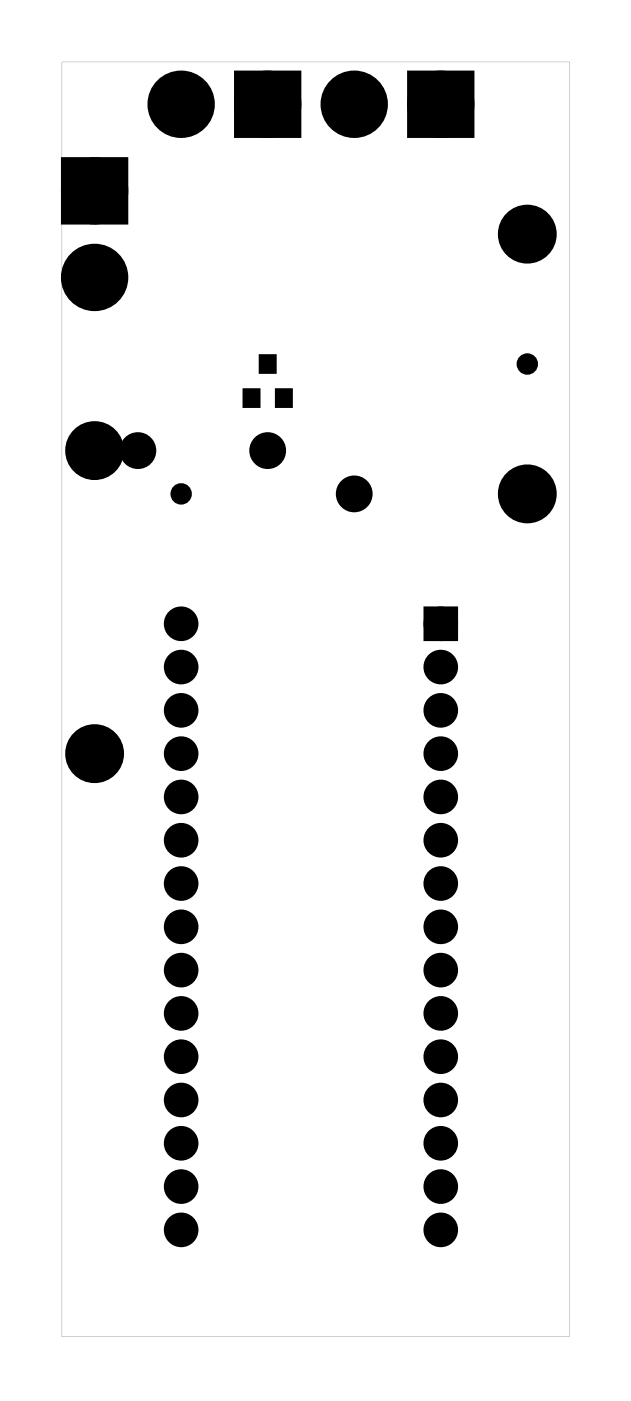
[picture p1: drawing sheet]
<svg xmlns="http://www.w3.org/2000/svg" width="37mm" height="82mm" viewBox="0 0 37 82" stroke-linecap="round" stroke-linejoin="round" font-family="sans-serif">
<g fill="#000">
<path d="M14.4 22.9h.8v.9h-.8zM15.3 20.9h.8v.9h-.8zM16.3 22.9h.8v.9h-.8zM25.2 35.9h1.3v1.4h-1.3z"/>
<path d="M3.7 9.3v3.7h3.7v-3.7zM4.4 11.2a1.2 1.2 0 0 1 2.4 0 1.2 1.2 0 0 1-2.4 0z"/>
<path d="M13.9 4.3v3.7h3.7v-3.7zM14.5 6.1a1.2 1.2 0 0 1 2.4 0 1.2 1.2 0 0 1-2.4 0z"/>
<path d="M24 4.3v3.7h3.7v-3.7zM24.7 6.1a1.2 1.2 0 0 1 2.4 0 1.2 1.2 0 0 1-2.4 0z"/>
<path d="M3.6 3.6v74.8h29.8v-74.8zM3.6 3.6h29.8v74.8h-29.8z"/>
</g>
<g fill="#000">
<circle cx="5.6" cy="11.2" r="1.35"/>
<circle cx="5.6" cy="16.3" r="1.35"/>
<circle cx="5.6" cy="16.3" r="1.53"/>
<circle cx="5.6" cy="11.2" r="1.53"/>
<circle cx="10.6" cy="6.1" r="1.53"/>
<circle cx="10.6" cy="6.1" r="1.35"/>
<circle cx="15.7" cy="6.1" r="1.53"/>
<circle cx="15.7" cy="6.1" r="1.35"/>
<circle cx="20.8" cy="6.1" r="1.53"/>
<circle cx="20.8" cy="6.1" r="1.35"/>
<circle cx="25.9" cy="6.1" r="1.53"/>
<circle cx="25.9" cy="6.1" r="1.35"/>
<circle cx="31" cy="13.7" r=".35"/>
<circle cx="31" cy="13.7" r="1.35"/>
<circle cx="5.6" cy="26.4" r="1.35"/>
<circle cx="5.6" cy="26.4" r=".35"/>
<circle cx="8.1" cy="26.4" r=".7"/>
<circle cx="10.6" cy="36.6" r=".67"/>
<circle cx="10.6" cy="39.1" r=".67"/>
<circle cx="10.6" cy="29" r=".35"/>
<circle cx="15.7" cy="26.4" r=".7"/>
<circle cx="20.8" cy="29" r=".7"/>
<circle cx="25.9" cy="36.6" r=".67"/>
<circle cx="25.9" cy="39.1" r=".67"/>
<circle cx="31" cy="21.4" r=".35"/>
<circle cx="31" cy="29" r=".7"/>
<circle cx="31" cy="29" r="1.35"/>
<circle cx="5.6" cy="44.2" r="1.35"/>
<circle cx="5.6" cy="44.2" r=".35"/>
<circle cx="10.6" cy="49.3" r=".67"/>
<circle cx="10.6" cy="44.2" r=".67"/>
<circle cx="10.6" cy="56.9" r=".67"/>
<circle cx="10.6" cy="51.8" r=".67"/>
<circle cx="10.6" cy="41.7" r=".67"/>
<circle cx="10.6" cy="46.8" r=".67"/>
<circle cx="10.6" cy="54.4" r=".67"/>
<circle cx="10.6" cy="59.5" r=".67"/>
<circle cx="25.9" cy="49.3" r=".67"/>
<circle cx="25.9" cy="44.2" r=".67"/>
<circle cx="25.9" cy="51.8" r=".67"/>
<circle cx="25.9" cy="56.9" r=".67"/>
<circle cx="25.9" cy="41.7" r=".67"/>
<circle cx="25.9" cy="46.8" r=".67"/>
<circle cx="25.9" cy="54.4" r=".67"/>
<circle cx="25.9" cy="59.5" r=".67"/>
<circle cx="10.6" cy="62" r=".67"/>
<circle cx="10.6" cy="64.5" r=".67"/>
<circle cx="10.6" cy="69.6" r=".67"/>
<circle cx="10.6" cy="67.1" r=".67"/>
<circle cx="10.6" cy="72.2" r=".67"/>
<circle cx="25.9" cy="62" r=".67"/>
<circle cx="25.9" cy="64.5" r=".67"/>
<circle cx="25.9" cy="69.6" r=".67"/>
<circle cx="25.9" cy="67.1" r=".67"/>
<circle cx="25.9" cy="72.2" r=".67"/>
</g>
<g fill="none" stroke="#000" stroke-width=".9" stroke-linecap="butt">
<circle cx="5.6" cy="11.2" r="1.53"/>
<circle cx="5.6" cy="16.3" r="1.53"/>
<circle cx="10.6" cy="6.1" r="1.53"/>
<circle cx="15.7" cy="6.1" r="1.53"/>
<circle cx="20.8" cy="6.1" r="1.53"/>
<circle cx="25.9" cy="6.1" r="1.53"/>
</g>
<g fill="none" stroke="#000" stroke-width=".25">
<path d="M3.7 9.3h3.7v3.7h-3.7zM13.9 4.3h3.7v3.7h-3.7zM24 4.3h3.7v3.7h-3.7zM14.4 22.9h.8v.9h-.8zM15.3 20.9h.8v.9h-.8zM16.3 22.9h.8v.9h-.8z"/>
<circle cx="5.6" cy="11.2" r="1.2"/>
<circle cx="15.7" cy="6.1" r="1.2"/>
<circle cx="25.9" cy="6.1" r="1.2"/>
</g>
<g fill="none" stroke="#000" stroke-width=".69" stroke-linecap="butt">
<path d="M25.2 35.9h1.3v1.4h-1.3z"/>
<circle cx="10.6" cy="39.1" r=".67"/>
<circle cx="10.6" cy="36.6" r=".67"/>
<circle cx="25.9" cy="39.1" r=".67"/>
<circle cx="25.9" cy="36.6" r=".67"/>
<circle cx="10.6" cy="41.7" r=".67"/>
<circle cx="10.6" cy="51.8" r=".67"/>
<circle cx="10.6" cy="49.3" r=".67"/>
<circle cx="10.6" cy="44.2" r=".67"/>
<circle cx="10.6" cy="46.8" r=".67"/>
<circle cx="10.6" cy="54.4" r=".67"/>
<circle cx="10.6" cy="59.5" r=".67"/>
<circle cx="10.6" cy="56.9" r=".67"/>
<circle cx="25.9" cy="41.7" r=".67"/>
<circle cx="25.9" cy="49.3" r=".67"/>
<circle cx="25.9" cy="46.8" r=".67"/>
<circle cx="25.9" cy="51.8" r=".67"/>
<circle cx="25.9" cy="44.2" r=".67"/>
<circle cx="25.9" cy="54.4" r=".67"/>
<circle cx="25.9" cy="56.9" r=".67"/>
<circle cx="25.9" cy="59.5" r=".67"/>
<circle cx="10.6" cy="62" r=".67"/>
<circle cx="10.6" cy="69.6" r=".67"/>
<circle cx="10.6" cy="64.5" r=".67"/>
<circle cx="10.6" cy="72.2" r=".67"/>
<circle cx="10.6" cy="67.1" r=".67"/>
<circle cx="25.9" cy="67.1" r=".67"/>
<circle cx="25.9" cy="62" r=".67"/>
<circle cx="25.9" cy="69.6" r=".67"/>
<circle cx="25.9" cy="64.5" r=".67"/>
<circle cx="25.9" cy="72.2" r=".67"/>
</g>
<g fill="none" stroke="#000" stroke-width=".55">
<circle cx="31" cy="13.7" r=".35"/>
<circle cx="5.6" cy="26.4" r=".35"/>
<circle cx="10.6" cy="29" r=".35"/>
<circle cx="31" cy="21.4" r=".35"/>
<circle cx="5.6" cy="44.2" r=".35"/>
</g>
<g fill="none" stroke="#000" stroke-width=".76" stroke-linecap="butt">
<circle cx="8.1" cy="26.4" r=".7"/>
<circle cx="15.7" cy="26.4" r=".7"/>
<circle cx="20.8" cy="29" r=".7"/>
<circle cx="31" cy="29" r=".7"/>
</g>
<g fill="none" stroke="#000" stroke-width=".75" stroke-linecap="butt">
<circle cx="5.6" cy="11.2" r="1.35"/>
<circle cx="5.6" cy="16.3" r="1.35"/>
<circle cx="10.6" cy="6.1" r="1.35"/>
<circle cx="15.7" cy="6.1" r="1.35"/>
<circle cx="20.8" cy="6.1" r="1.35"/>
<circle cx="25.9" cy="6.1" r="1.35"/>
<circle cx="31" cy="13.7" r="1.35"/>
<circle cx="5.6" cy="26.4" r="1.35"/>
<circle cx="31" cy="29" r="1.35"/>
<circle cx="5.6" cy="44.2" r="1.35"/>
</g>
</svg>
